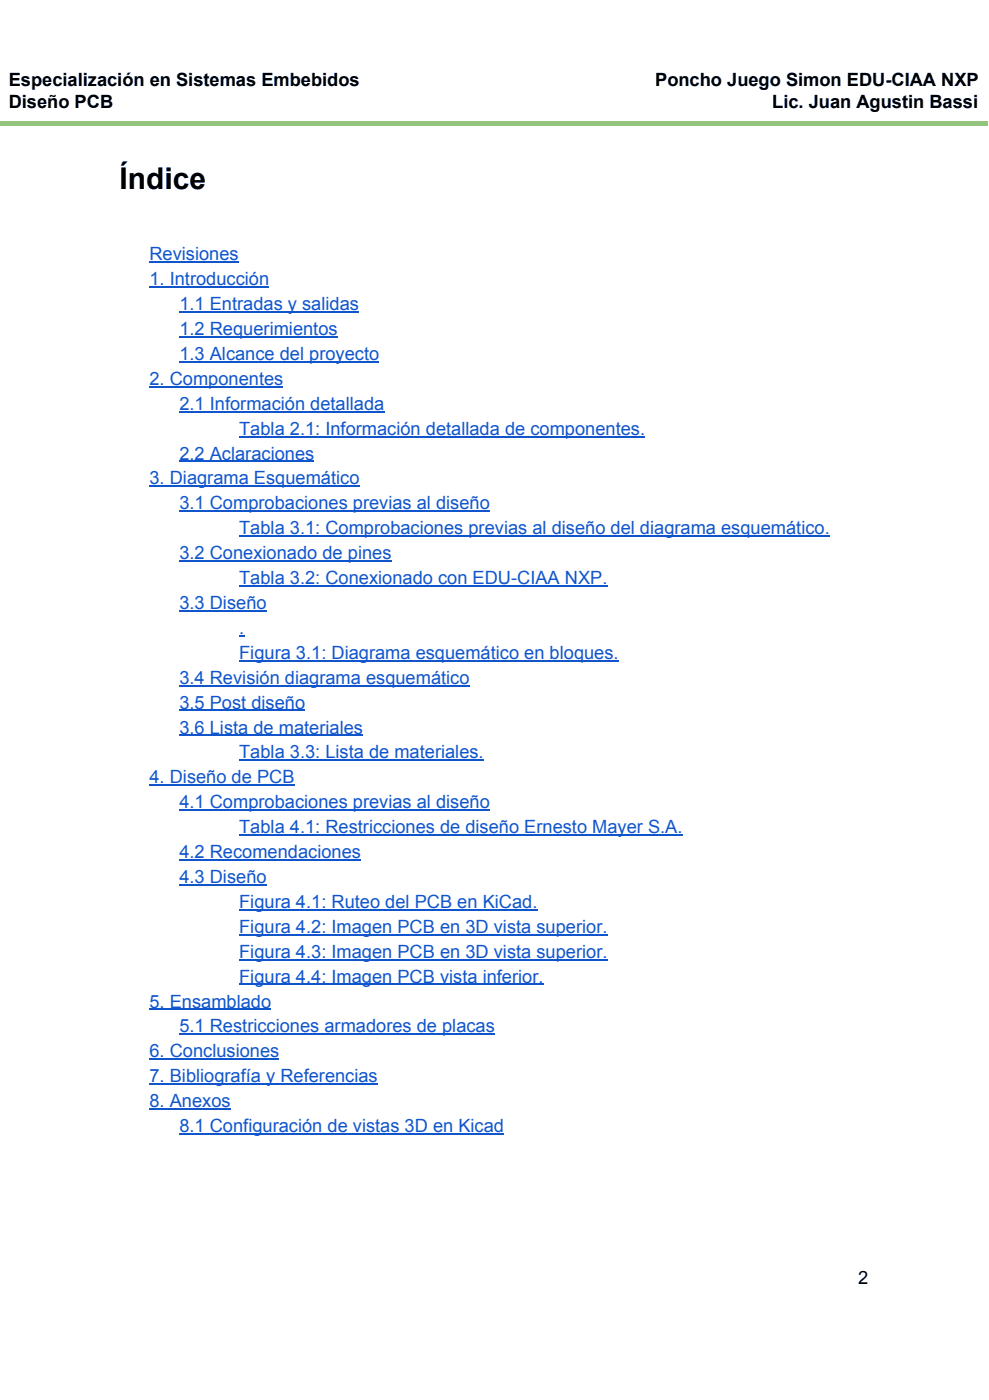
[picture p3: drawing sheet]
<svg xmlns="http://www.w3.org/2000/svg" width="210mm" height="297mm" viewBox="0 0 210 297" stroke-linecap="round" stroke-linejoin="round" font-family="sans-serif">
<defs><g id="words">
<text font-size="6.3" x="25.3" y="40.1">Índice</text>
<g font-size="3.9">
<text x="1.8" y="18.2">Especialización en Sistemas Embebidos</text>
<text x="1.8" y="23">Diseño PCB</text>
<text x="138.8" y="18.2">Poncho Juego Simon EDU­CIAA NXP</text>
<text x="163.6" y="23">Lic. Juan Agustin Bassi</text>
<text x="181.8" y="272.1">2</text>
</g>
<g font-size="3.9" fill="#15c">
<text x="31.7" y="55.2">Revisiones</text>
<text x="31.7" y="60.4">1. Introducción</text>
<text x="38" y="65.7">1.1 Entradas y salidas</text>
<text x="38" y="71">1.2 Requerimientos</text>
<text x="38" y="76.3">1.3 Alcance del proyecto</text>
<text x="31.7" y="81.6">2. Componentes</text>
<text x="38" y="86.8">2.1 Información detallada</text>
<text x="50.7" y="92.1">Tabla 2.1: Información detallada de componentes.</text>
<text x="38" y="97.4">2.2 Aclaraciones</text>
<text x="31.7" y="102.7">3. Diagrama Esquemático</text>
<text x="38" y="107.9">3.1 Comprobaciones previas al diseño</text>
<text x="50.7" y="113.2">Tabla 3.1: Comprobaciones previas al diseño del diagrama esquemático.</text>
<text x="38" y="118.5">3.2 Conexionado de pines</text>
<text x="50.7" y="123.8">Tabla 3.2: Conexionado con EDU­CIAA NXP.</text>
<text x="38" y="129.1">3.3 Diseño</text>
<text x="50.7" y="134.3">.</text>
<text x="50.7" y="139.6">Figura 3.1: Diagrama esquemático en bloques.</text>
<text x="38" y="144.9">3.4 Revisión diagrama esquemático</text>
<text x="38" y="150.2">3.5 Post diseño</text>
<text x="38" y="155.4">3.6 Lista de materiales</text>
<text x="50.7" y="160.7">Tabla 3.3: Lista de materiales.</text>
<text x="31.7" y="166">4. Diseño de PCB</text>
<text x="38" y="171.3">4.1 Comprobaciones previas al diseño</text>
<text x="50.7" y="176.6">Tabla 4.1: Restricciones de diseño Ernesto Mayer S.A.</text>
<text x="38" y="181.8">4.2 Recomendaciones</text>
<text x="38" y="187.1">4.3 Diseño</text>
<text x="50.7" y="192.4">Figura 4.1: Ruteo del PCB en KiCad.</text>
<text x="50.7" y="197.7">Figura 4.2: Imagen PCB en 3D vista superior.</text>
<text x="50.7" y="203">Figura 4.3: Imagen PCB en 3D vista superior.</text>
<text x="50.7" y="208.2">Figura 4.4: Imagen PCB vista inferior.</text>
<text x="31.7" y="213.5">5. Ensamblado</text>
<text x="38" y="218.8">5.1 Restricciones armadores de placas</text>
<text x="31.7" y="224.1">6. Conclusiones</text>
<text x="31.7" y="229.3">7. Bibliografía y Referencias</text>
<text x="31.7" y="234.6">8. Anexos</text>
<text x="38" y="239.9">8.1 Configuración de vistas 3D en Kicad</text>
</g>
</g></defs>
<g fill="#93c47d">
<path d="M105.3 25.6h104v1.1h-104z"/>
<path d="M0 25.6h105.3v1.1h-105.3z"/>
</g>
<path d="M0 33.8h209.5v262.4h-209.5z" fill="#fff"/>
<g fill="none" stroke="#15c" stroke-width=".26">
<path d="M31.7 55.6h18.9M31.7 60.8h25.3M38 66.1h38.1M38 71.4h33.5M38 76.7h42.4M31.7 81.9h28.4M38 87.2h43.4M38 97.8h28.6M50.7 92.5h86M31.7 103.1h44.5M38 108.3h65.8M38 118.9h45"/>
<path d="M50.7 113.6h125.1M38 129.5h18.5M50.7 124.2h78"/>
</g>
<path d="M50.7 134.6h1v.3h-1z" fill="#15c"/>
<g fill="none" stroke="#15c" stroke-width=".26">
<path d="M38 145.3h61.5M38 150.6h26.7M38 155.8h38.9M50.7 140h80.4M31.7 166.4h30.7M38 171.7h65.8M50.7 161.1h51.8M50.7 177h93.9M38 182.2h38.5M38 187.5h18.5M50.7 192.8h63.2M50.7 198.1h78"/>
<path d="M31.7 213.9h25.8M38 219.2h66.9M50.7 203.3h78M50.7 208.6h64.5M31.7 224.5h27.5M31.7 229.7h48.3M31.7 235h17.2M38 240.3h68.8"/>
</g>
<use href="#words"/>
</svg>
